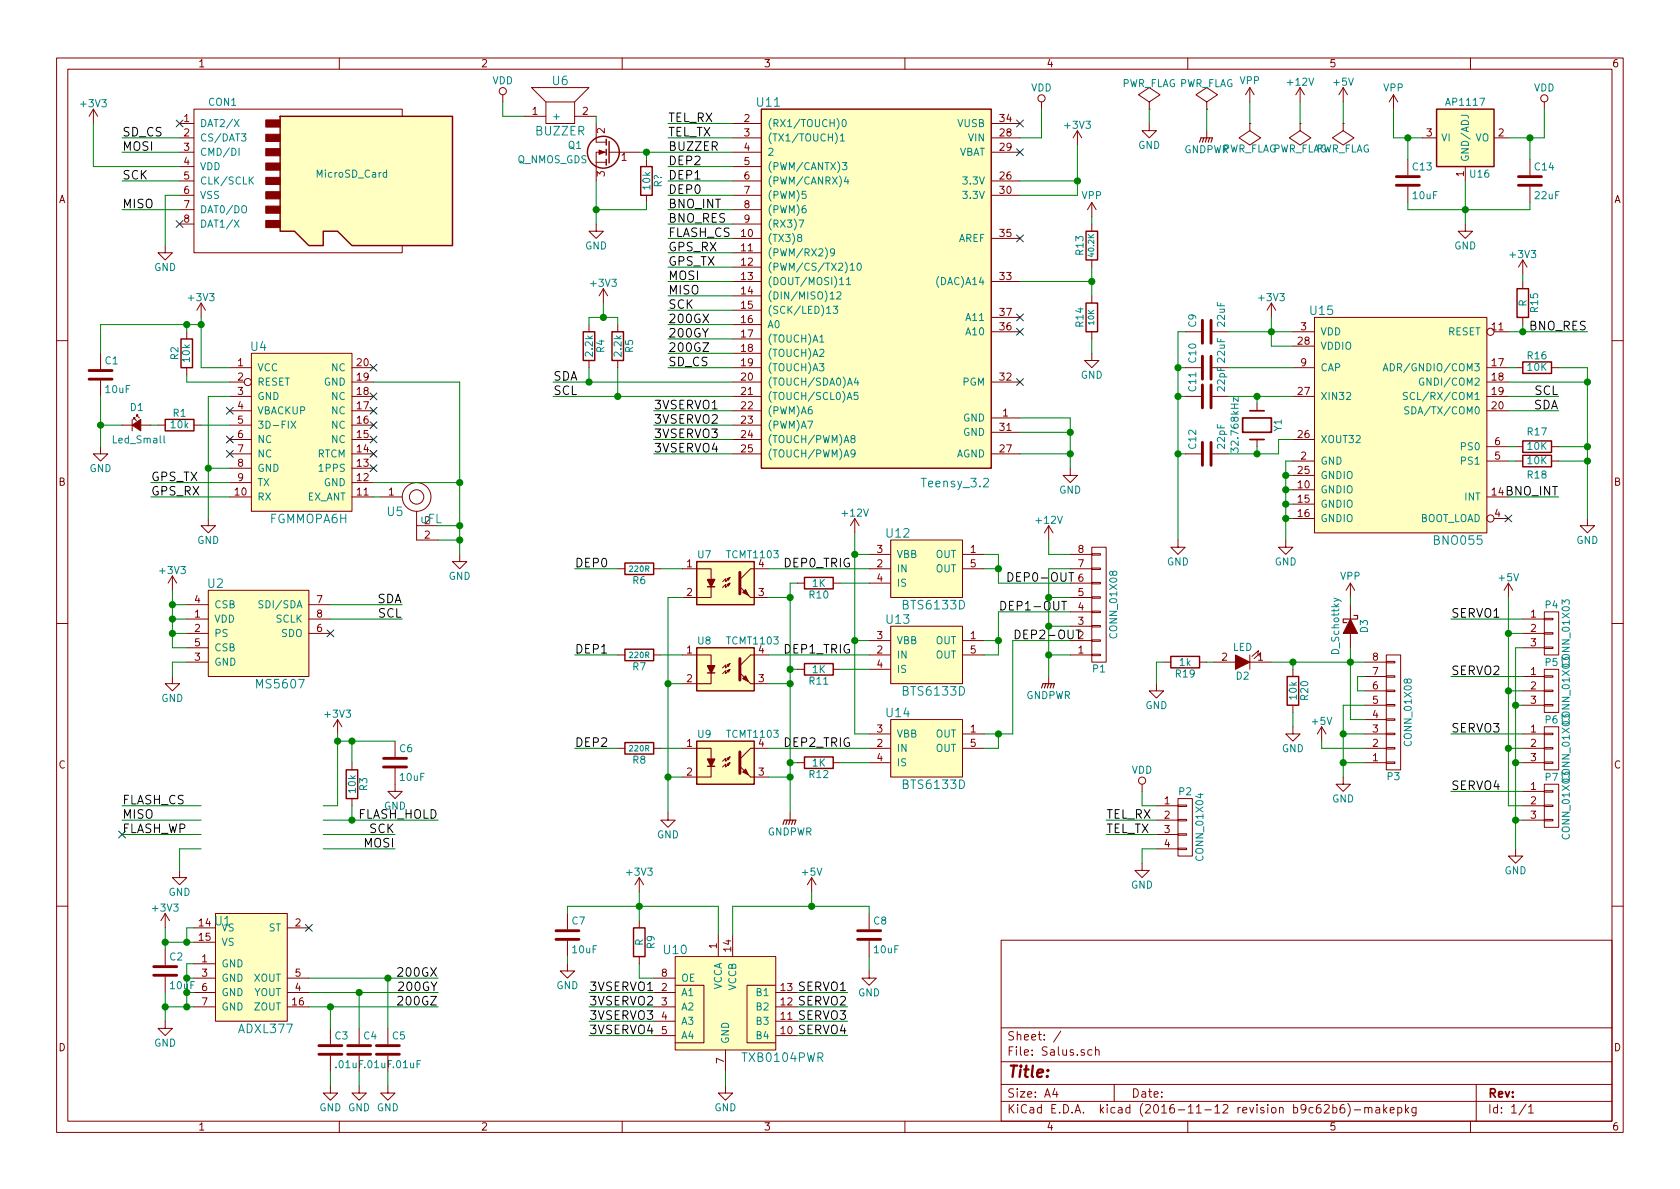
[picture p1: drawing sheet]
<svg xmlns="http://www.w3.org/2000/svg" width="297mm" height="210mm" viewBox="0 0 297 210" stroke-linecap="round" stroke-linejoin="round" font-family="sans-serif">
<defs><g id="words">
<text font-size="2.8" fill="#840000" x="178" y="190.5">Title:</text>
<g font-size="2.1" fill="#008484">
<text x="97.7" y="15.1">U6</text>
<text x="94.8" y="23.9">BUZZER</text>
<text x="133.9" y="18.9">U11</text>
<text x="231.7" y="55.7">U15</text>
<text x="44.4" y="62">U4</text>
<text x="163.2" y="86.2">Teensy_3.2</text>
<text x="47.7" y="92.5">FGMMOPA6H</text>
<text x="68.5" y="91.3">U5</text>
<text x="74.3" y="92.5">uFL</text>
<text x="156.8" y="95.1">U12</text>
<text x="253.7" y="96.3">BNO055</text>
<text x="36.8" y="104">U2</text>
<text x="159.9" y="107.8">BTS6133D</text>
<text x="156.8" y="110.3">U13</text>
<text x="45.6" y="121.7">MS5607</text>
<text x="159.9" y="123">BTS6133D</text>
<text x="156.8" y="126.8">U14</text>
<text x="159.9" y="139.5">BTS6133D</text>
<text x="38" y="163.6">U1</text>
<text x="117.4" y="168.7">U10</text>
<text x="42.3" y="182.7">ADXL377</text>
<text x="131.5" y="187.8">TXB0104PWR</text>
</g>
<g font-size="2.1">
<text x="118.1" y="21.6">TEL_RX</text>
<text x="21.6" y="24.1">SD_CS</text>
<text x="21.6" y="26.7">MOSI</text>
<text x="118.1" y="24.1">TEL_TX</text>
<text x="118.1" y="26.7">BUZZER</text>
<text x="118.1" y="29.2">DEP2</text>
<text x="21.6" y="31.7">SCK</text>
<text x="118.1" y="31.7">DEP1</text>
<text x="118.1" y="34.3">DEP0</text>
<text x="21.6" y="36.8">MISO</text>
<text x="118.1" y="39.4">BNO_RES</text>
<text x="118.1" y="36.8">BNO_INT</text>
<text x="118.1" y="41.9">FLASH_CS</text>
<text x="118.1" y="44.4">GPS_RX</text>
<text x="118.1" y="47">GPS_TX</text>
<text x="118.1" y="49.5">MOSI</text>
<text x="118.1" y="52.1">MISO</text>
<text x="118.1" y="54.6">SCK</text>
<text x="118.1" y="57.1">200GX</text>
<text x="118.1" y="59.7">200GY</text>
<text x="270.4" y="58.4">BNO_RES</text>
<text x="118.1" y="62.2">200GZ</text>
<text x="118.1" y="64.8">SD_CS</text>
<text x="97.8" y="67.3">SDA</text>
<text x="97.8" y="69.8">SCL</text>
<text x="271.3" y="69.8">SCL</text>
<text x="115.6" y="72.4">3VSERVO1</text>
<text x="115.6" y="74.9">3VSERVO2</text>
<text x="115.6" y="77.5">3VSERVO3</text>
<text x="271.1" y="72.4">SDA</text>
<text x="115.6" y="80">3VSERVO4</text>
<text x="26.7" y="85.1">GPS_TX</text>
<text x="26.7" y="87.6">GPS_RX</text>
<text x="266.3" y="87.6">BNO_INT</text>
<text x="101.6" y="100.3">DEP0</text>
<text x="138.4" y="100.3">DEP0_TRIG</text>
<text x="66.6" y="106.7">SDA</text>
<text x="176.5" y="107.9">DEP1-OUT</text>
<text x="177.8" y="102.9">DEP0-OUT</text>
<text x="66.9" y="109.2">SCL</text>
<text x="179.1" y="113">DEP2-OUT</text>
<text x="256.5" y="109.2">SERVO1</text>
<text x="101.6" y="115.6">DEP1</text>
<text x="138.4" y="115.6">DEP1_TRIG</text>
<text x="256.5" y="119.4">SERVO2</text>
<text x="256.5" y="129.5">SERVO3</text>
<text x="101.6" y="132.1">DEP2</text>
<text x="138.4" y="132.1">DEP2_TRIG</text>
<text x="21.6" y="142.2">FLASH_CS</text>
<text x="256.5" y="139.7">SERVO4</text>
<text x="21.6" y="144.8">MISO</text>
<text x="21.6" y="147.3">FLASH_WP</text>
<text x="63.2" y="144.8">FLASH_HOLD</text>
<text x="64.4" y="149.9">MOSI</text>
<text x="65.4" y="147.3">SCK</text>
<text x="195.6" y="144.8">TEL_RX</text>
<text x="195.6" y="147.3">TEL_TX</text>
<text x="70.9" y="172.7">200GX</text>
<text x="70.9" y="175.3">200GY</text>
<text x="71" y="177.8">200GZ</text>
<text x="104.1" y="177.8">3VSERVO2</text>
<text x="141.2" y="175.3">SERVO1</text>
<text x="141.2" y="177.8">SERVO2</text>
<text x="104.1" y="180.3">3VSERVO3</text>
<text x="104.1" y="182.9">3VSERVO4</text>
<text x="141.2" y="180.3">SERVO3</text>
<text x="141.2" y="182.9">SERVO4</text>
</g>
<text font-size="2.1" fill="#008400" x="104.1" y="175.3">3VSERVO1</text>
<g font-size="2.1" fill="#840000">
<text x="178" y="184">Sheet: /</text>
<text x="178" y="186.7">File: Salus.sch</text>
<text x="178" y="196.9">KiCad E.D.A. kicad (2016-11-12 revision b9c62b6)-makepkg</text>
<text x="178" y="194.1">Size: A4</text>
<text x="200" y="194.1">Date:</text>
<text x="263" y="194.1">Rev:</text>
<text x="263" y="196.9">Id: 1/1</text>
</g>
<g font-size="1.8" fill="#840000">
<text x="35" y="11.9">1</text>
<text x="85" y="11.9">2</text>
<text x="135" y="11.9">3</text>
<text x="185" y="11.9">4</text>
<text x="235" y="11.9">5</text>
<text x="285" y="11.9">6</text>
<text x="32.5" y="21.6">1</text>
<text x="94.1" y="20.3">1</text>
<text x="103" y="20.3">2</text>
<text x="106.9" y="23.6" transform="rotate(-90 106.9 23.6)">2</text>
<text x="131.6" y="21.6">2</text>
<text x="176.8" y="21.6">34</text>
<text x="32.5" y="24.1">2</text>
<text x="32.5" y="26.7">3</text>
<text x="32.5" y="29.2">4</text>
<text x="109.9" y="28.4">1</text>
<text x="131.6" y="24.1">3</text>
<text x="131.6" y="26.7">4</text>
<text x="131.6" y="29.2">5</text>
<text x="176.8" y="24.1">28</text>
<text x="176.8" y="26.7">29</text>
<text x="252.2" y="24.1">3</text>
<text x="264.9" y="24.1">2</text>
<text x="10.4" y="35.9">A</text>
<text x="32.5" y="31.7">5</text>
<text x="32.5" y="34.3">6</text>
<text x="106.9" y="31.2" transform="rotate(-90 106.9 31.2)">3</text>
<text x="131.6" y="31.7">6</text>
<text x="131.6" y="34.3">7</text>
<text x="176.8" y="34.3">30</text>
<text x="176.8" y="31.7">26</text>
<text x="258.8" y="31.2" transform="rotate(-90 258.8 31.2)">1</text>
<text x="285.4" y="35.9">A</text>
<text x="32.5" y="36.8">7</text>
<text x="32.5" y="39.4">8</text>
<text x="131.1" y="41.9">10</text>
<text x="131.6" y="36.8">8</text>
<text x="131.6" y="39.4">9</text>
<text x="176.8" y="41.9">35</text>
<text x="131.1" y="44.4">11</text>
<text x="131.1" y="47">12</text>
<text x="131.1" y="49.5">13</text>
<text x="131.1" y="52.1">14</text>
<text x="176.8" y="49.5">33</text>
<text x="131.1" y="54.6">15</text>
<text x="131.1" y="57.1">16</text>
<text x="131.1" y="59.7">17</text>
<text x="176.8" y="58.4">36</text>
<text x="176.8" y="55.9">37</text>
<text x="230" y="58.4">3</text>
<text x="263.8" y="58.4">11</text>
<text x="42.1" y="64.8">1</text>
<text x="63.2" y="64.8">20</text>
<text x="131.1" y="62.2">18</text>
<text x="131.1" y="64.8">19</text>
<text x="229.5" y="61">28</text>
<text x="230" y="64.8">9</text>
<text x="263.8" y="64.8">17</text>
<text x="42.1" y="67.3">2</text>
<text x="42.1" y="69.8">3</text>
<text x="63.2" y="69.8">18</text>
<text x="63.2" y="67.3">19</text>
<text x="131.1" y="67.3">20</text>
<text x="131.1" y="69.8">21</text>
<text x="176.8" y="67.3">32</text>
<text x="229.5" y="69.8">27</text>
<text x="263.8" y="67.3">18</text>
<text x="263.8" y="69.8">19</text>
<text x="42.1" y="72.4">4</text>
<text x="42.1" y="74.9">5</text>
<text x="42.1" y="77.5">6</text>
<text x="63.2" y="77.5">15</text>
<text x="63.2" y="74.9">16</text>
<text x="63.2" y="72.4">17</text>
<text x="131.1" y="72.4">22</text>
<text x="131.1" y="74.9">23</text>
<text x="131.1" y="77.5">24</text>
<text x="176.8" y="76.2">31</text>
<text x="177.3" y="73.7">1</text>
<text x="229.5" y="77.5">26</text>
<text x="263.8" y="72.4">20</text>
<text x="42.1" y="80">7</text>
<text x="42.1" y="82.5">8</text>
<text x="63.2" y="82.5">13</text>
<text x="63.2" y="80">14</text>
<text x="131.1" y="80">25</text>
<text x="176.8" y="80">27</text>
<text x="229.5" y="83.8">25</text>
<text x="230" y="81.3">2</text>
<text x="264.3" y="81.3">5</text>
<text x="264.3" y="78.7">6</text>
<text x="10.4" y="85.9">B</text>
<text x="41.6" y="87.6">10</text>
<text x="42.1" y="85.1">9</text>
<text x="63.2" y="87.6">11</text>
<text x="63.2" y="85.1">12</text>
<text x="68.7" y="87.6">1</text>
<text x="229.5" y="86.4">10</text>
<text x="229.5" y="88.9">15</text>
<text x="263.8" y="87.6">14</text>
<text x="285.4" y="85.9">B</text>
<text x="75.1" y="95.2">2</text>
<text x="229.5" y="91.4">16</text>
<text x="264.3" y="91.4">4</text>
<text x="121.4" y="100.3">1</text>
<text x="155.1" y="100.3">2</text>
<text x="155.1" y="97.8">3</text>
<text x="171.6" y="97.8">1</text>
<text x="171.6" y="100.3">5</text>
<text x="190.7" y="100.3">7</text>
<text x="190.7" y="97.8">8</text>
<text x="34.4" y="106.7">4</text>
<text x="56" y="106.7">7</text>
<text x="121.4" y="105.4">2</text>
<text x="134.1" y="105.4">3</text>
<text x="155.1" y="102.9">4</text>
<text x="190.7" y="107.9">4</text>
<text x="190.7" y="105.4">5</text>
<text x="190.7" y="102.9">6</text>
<text x="34.4" y="109.2">1</text>
<text x="34.4" y="111.8">2</text>
<text x="56" y="111.8">6</text>
<text x="56" y="109.2">8</text>
<text x="155.1" y="113">3</text>
<text x="171.6" y="113">1</text>
<text x="190.7" y="110.5">3</text>
<text x="270.7" y="109.2">1</text>
<text x="270.7" y="111.8">2</text>
<text x="34.4" y="116.8">3</text>
<text x="34.4" y="114.3">5</text>
<text x="121.4" y="115.6">1</text>
<text x="155.1" y="115.6">2</text>
<text x="155.1" y="118.1">4</text>
<text x="171.6" y="115.6">5</text>
<text x="190.7" y="115.6">1</text>
<text x="216.1" y="116.8">2</text>
<text x="222.4" y="116.8">1</text>
<text x="242.7" y="119.4">7</text>
<text x="242.7" y="116.8">8</text>
<text x="270.7" y="114.3">3</text>
<text x="270.7" y="119.4">1</text>
<text x="121.4" y="120.6">2</text>
<text x="134.1" y="120.6">3</text>
<text x="242.7" y="124.5">5</text>
<text x="242.7" y="121.9">6</text>
<text x="270.7" y="121.9">2</text>
<text x="270.7" y="124.5">3</text>
<text x="155.1" y="129.5">3</text>
<text x="171.6" y="129.5">1</text>
<text x="242.7" y="129.5">3</text>
<text x="242.7" y="127">4</text>
<text x="270.7" y="129.5">1</text>
<text x="10.4" y="135.9">C</text>
<text x="121.4" y="132.1">1</text>
<text x="121.4" y="137.2">2</text>
<text x="134.1" y="137.2">3</text>
<text x="155.1" y="132.1">2</text>
<text x="155.1" y="134.6">4</text>
<text x="171.6" y="132.1">5</text>
<text x="242.7" y="134.6">1</text>
<text x="242.7" y="132.1">2</text>
<text x="270.7" y="132.1">2</text>
<text x="270.7" y="134.6">3</text>
<text x="285.4" y="135.9">C</text>
<text x="205.9" y="142.2">1</text>
<text x="270.7" y="139.7">1</text>
<text x="270.7" y="142.2">2</text>
<text x="205.9" y="144.8">2</text>
<text x="205.9" y="147.3">3</text>
<text x="205.9" y="149.9">4</text>
<text x="270.7" y="144.8">3</text>
<text x="35.2" y="163.8">14</text>
<text x="35.2" y="166.4">15</text>
<text x="52.2" y="163.8">2</text>
<text x="126.7" y="167.7" transform="rotate(-90 126.7 167.7)">1</text>
<text x="35.7" y="170.2">1</text>
<text x="35.7" y="172.7">3</text>
<text x="52.2" y="172.7">5</text>
<text x="117" y="172.7">8</text>
<text x="129.3" y="168.2" transform="rotate(-90 129.3 168.2)">14</text>
<text x="35.7" y="175.3">6</text>
<text x="35.7" y="177.8">7</text>
<text x="51.7" y="177.8">16</text>
<text x="52.2" y="175.3">4</text>
<text x="117" y="175.3">2</text>
<text x="117" y="177.8">3</text>
<text x="138.1" y="177.8">12</text>
<text x="138.1" y="175.3">13</text>
<text x="10.4" y="185.9">D</text>
<text x="117" y="180.3">4</text>
<text x="117" y="182.9">5</text>
<text x="138.1" y="182.9">10</text>
<text x="138.1" y="180.3">11</text>
<text x="285.4" y="185.9">D</text>
<text x="128" y="188.1" transform="rotate(-90 128 188.1)">7</text>
<text x="35" y="199.9">1</text>
<text x="85" y="199.9">2</text>
<text x="135" y="199.9">3</text>
<text x="185" y="199.9">4</text>
<text x="235" y="199.9">5</text>
<text x="285" y="199.9">6</text>
</g>
<g font-size="1.8" fill="#008484">
<text x="87" y="14.9">VDD</text>
<text x="182.3" y="16.2">VDD</text>
<text x="198.2" y="15.4">PWR_FLAG PWR_FLAG</text>
<text x="219.2" y="14.9">VPP</text>
<text x="227.8" y="15.2">+12V</text>
<text x="235.9" y="15.2">+5V</text>
<text x="244.6" y="16.2">VPP</text>
<text x="271.2" y="16.2">VDD</text>
<text x="14.4" y="19">+3V3</text>
<text x="35.3" y="22.5">DAT2/X</text>
<text x="36.9" y="18.7">CON1</text>
<text x="97.5" y="21.2">+</text>
<text x="135.6" y="22.5">(RX1/TOUCH)0</text>
<text x="169.3" y="22.5">VUSB</text>
<text x="188.4" y="22.8">+3V3</text>
<text x="255.9" y="18.7">AP1117</text>
<text x="35.3" y="25">CS/DAT3</text>
<text x="35.3" y="27.6">CMD/DI</text>
<text x="91.5" y="28.9">Q_NMOS_GDS</text>
<text x="100.5" y="26.3">Q1</text>
<text x="135.6" y="25">(TX1/TOUCH)1</text>
<text x="135.6" y="27.6">2</text>
<text x="169.4" y="27.6">VBAT</text>
<text x="171.3" y="25">VIN</text>
<text x="201.2" y="26.3">GND</text>
<text x="209.3" y="27.1">GNDPWR</text>
<text x="216" y="27">PWR_FLAG</text>
<text x="224.9" y="27">PWR_FLAG</text>
<text x="232.5" y="27">PWR_FLAG</text>
<text x="254.8" y="25">VI</text>
<text x="259.7" y="28.7" transform="rotate(-90 259.7 28.7)">GND/ADJ</text>
<text x="260.8" y="25">VO</text>
<text x="35.3" y="30.1">VDD</text>
<text x="35.3" y="32.6">CLK/SCLK</text>
<text x="35.3" y="35.2">VSS</text>
<text x="56.1" y="31.4">MicroSD_Card</text>
<text x="115" y="33.5" transform="rotate(-90 115 33.5)">10k</text>
<text x="117" y="33.1" transform="rotate(-90 117 33.1)">R?</text>
<text x="135.6" y="30.1">(PWM/CANTX)3</text>
<text x="135.6" y="32.6">(PWM/CANRX)4</text>
<text x="135.6" y="35.2">(PWM)5</text>
<text x="170.6" y="35.2">3.3V</text>
<text x="170.6" y="32.6">3.3V</text>
<text x="191.3" y="35.2">VPP</text>
<text x="249.8" y="30.1">C13</text>
<text x="249.9" y="35.2">10uF</text>
<text x="260" y="31.4">U16</text>
<text x="271.4" y="30.1">C14</text>
<text x="271.5" y="35.2">22uF</text>
<text x="35.3" y="37.7">DAT0/DO</text>
<text x="35.3" y="40.3">DAT1/X</text>
<text x="135.6" y="37.7">(PWM)6</text>
<text x="135.6" y="40.3">(RX3)7</text>
<text x="27.3" y="47.9">GND</text>
<text x="103.5" y="44.1">GND</text>
<text x="135.6" y="42.8">(TX3)8</text>
<text x="135.6" y="45.3">(PWM/RX2)9</text>
<text x="135.6" y="47.9">(PWM/CS/TX2)10</text>
<text x="169.4" y="42.8">AREF</text>
<text x="191.6" y="45.1" transform="rotate(-90 191.6 45.1)">R13</text>
<text x="257.1" y="44.1">GND</text>
<text x="267.2" y="45.6">+3V3</text>
<text x="33.5" y="53.3">+3V3</text>
<text x="104.6" y="50.7">+3V3</text>
<text x="135.6" y="50.4">(DOUT/MOSI)11</text>
<text x="135.6" y="53">(DIN/MISO)12</text>
<text x="166" y="50.4">(DAC)A14</text>
<text x="222.7" y="53.3">+3V3</text>
<text x="135.6" y="55.5">(SCK/LED)13</text>
<text x="135.6" y="58">A0</text>
<text x="171" y="59.3">A10</text>
<text x="171" y="56.8">A11</text>
<text x="191.6" y="57.8" transform="rotate(-90 191.6 57.8)">R14</text>
<text x="211.5" y="57.8" transform="rotate(-90 211.5 57.8)">C9</text>
<text x="216.6" y="57.7" transform="rotate(-90 216.6 57.7)">22uF</text>
<text x="233.4" y="59.3">VDD</text>
<text x="256" y="59.3">RESET</text>
<text x="269.9" y="54.2" transform="rotate(-90 269.9 54.2)">R</text>
<text x="272" y="55.2" transform="rotate(-90 272 55.2)">R15</text>
<text x="18.6" y="64.4">C1</text>
<text x="31.5" y="63.6" transform="rotate(-90 31.5 63.6)">R2</text>
<text x="33.6" y="64" transform="rotate(-90 33.6 64)">10k</text>
<text x="45.5" y="65.7">VCC</text>
<text x="58.6" y="65.7">NC</text>
<text x="104.8" y="62.9" transform="rotate(-90 104.8 62.9)">2.2k</text>
<text x="106.9" y="62.3" transform="rotate(-90 106.9 62.3)">R4</text>
<text x="109.9" y="62.9" transform="rotate(-90 109.9 62.9)">2.2k</text>
<text x="111.9" y="62.3" transform="rotate(-90 111.9 62.3)">R5</text>
<text x="135.6" y="60.6">(TOUCH)A1</text>
<text x="135.6" y="63.1">(TOUCH)A2</text>
<text x="135.6" y="65.7">(TOUCH)A3</text>
<text x="211.5" y="64.1" transform="rotate(-90 211.5 64.1)">C10</text>
<text x="216.6" y="64" transform="rotate(-90 216.6 64)">22uF</text>
<text x="233.4" y="65.7">CAP</text>
<text x="233.4" y="61.8">VDDIO</text>
<text x="246.2" y="65.7">ADR/GNDIO/COM3</text>
<text x="270.1" y="63.5">R16</text>
<text x="270.1" y="65.6">10K</text>
<text x="18.7" y="69.5">10uF</text>
<text x="45.5" y="68.2">RESET</text>
<text x="45.5" y="70.7">GND</text>
<text x="57.3" y="68.2">GND</text>
<text x="58.6" y="70.7">NC</text>
<text x="135.6" y="68.2">(TOUCH/SDA0)A4</text>
<text x="135.6" y="70.7">(TOUCH/SCL0)A5</text>
<text x="170.2" y="68.2">PGM</text>
<text x="191.1" y="67">GND</text>
<text x="211.5" y="69.2" transform="rotate(-90 211.5 69.2)">C11</text>
<text x="216.6" y="69.1" transform="rotate(-90 216.6 69.1)">22pF</text>
<text x="233.4" y="70.7">XIN32</text>
<text x="249.8" y="70.7">SCL/RX/COM1</text>
<text x="251.8" y="68.2">GNDI/COM2</text>
<text x="23.1" y="72.7">D1</text>
<text x="30.3" y="75.7">10k</text>
<text x="30.6" y="73.7">R1</text>
<text x="45.5" y="73.3">VBACKUP</text>
<text x="45.5" y="75.8">3D-FIX</text>
<text x="58.6" y="75.8">NC</text>
<text x="58.6" y="73.3">NC</text>
<text x="135.6" y="73.3">(PWM)A6</text>
<text x="135.6" y="75.8">(PWM)A7</text>
<text x="170.3" y="74.5">GND</text>
<text x="170.3" y="77.1">GND</text>
<text x="226.6" y="76.2" transform="rotate(-90 226.6 76.2)">Y1</text>
<text x="249.8" y="73.3">SDA/TX/COM0</text>
<text x="270.1" y="77">R17</text>
<text x="15.8" y="83.5">GND</text>
<text x="20.1" y="78.4">Led_Small</text>
<text x="45.5" y="78.4">NC</text>
<text x="45.5" y="80.9">NC</text>
<text x="45.5" y="83.4">GND</text>
<text x="56.1" y="80.9">RTCM</text>
<text x="56.7" y="83.4">1PPS</text>
<text x="58.6" y="78.4">NC</text>
<text x="135.6" y="78.4">(TOUCH/PWM)A8</text>
<text x="135.6" y="80.9">(TOUCH/PWM)A9</text>
<text x="169" y="80.9">AGND</text>
<text x="211.5" y="79.3" transform="rotate(-90 211.5 79.3)">C12</text>
<text x="216.6" y="79.3" transform="rotate(-90 216.6 79.3)">22pF</text>
<text x="219" y="79.4" transform="rotate(-90 219 79.4)">32.768kHz</text>
<text x="233.4" y="82.2">GND</text>
<text x="233.4" y="78.4">XOUT32</text>
<text x="258.5" y="82.2">PS1</text>
<text x="258.5" y="79.6">PS0</text>
<text x="270.1" y="82.1">10K</text>
<text x="270.1" y="79.5">10K</text>
<text x="45.5" y="86">TX</text>
<text x="45.5" y="88.5">RX</text>
<text x="54.2" y="88.5">EX_ANT</text>
<text x="57.3" y="86">GND</text>
<text x="187.3" y="87.3">GND</text>
<text x="233.4" y="87.2">GNDIO</text>
<text x="233.4" y="89.8">GNDIO</text>
<text x="233.4" y="84.7">GNDIO</text>
<text x="259" y="88.5">INT</text>
<text x="270.1" y="84.6">R18</text>
<text x="75.1" y="92.7">2</text>
<text x="149" y="91.4">+12V</text>
<text x="183.3" y="92.6">+12V</text>
<text x="233.4" y="92.3">GNDIO</text>
<text x="250.8" y="92.3">BOOT_LOAD</text>
<text x="28.4" y="101.5">+3V3</text>
<text x="34.9" y="96.2">GND</text>
<text x="123.4" y="98.7">U7</text>
<text x="128.7" y="98.7">TCMT1103</text>
<text x="134.1" y="100.3">4</text>
<text x="158.5" y="101.2">IN</text>
<text x="158.5" y="98.7">VBB</text>
<text x="165.4" y="98.7">OUT</text>
<text x="165.4" y="101.2">OUT</text>
<text x="206.3" y="100">GND</text>
<text x="225.4" y="100">GND</text>
<text x="278.7" y="96.2">GND</text>
<text x="37.8" y="107.6">CSB</text>
<text x="46.4" y="107.6">SDI/SDA</text>
<text x="79.3" y="102.5">GND</text>
<text x="111.9" y="103.3">R6</text>
<text x="143.2" y="105.8">R10</text>
<text x="143.7" y="103.8">1K</text>
<text x="158.5" y="103.8">IS</text>
<text x="237" y="102.5">VPP</text>
<text x="265.1" y="102.8">+5V</text>
<text x="273.3" y="107.6">P4</text>
<text x="37.8" y="110.1">VDD</text>
<text x="37.8" y="112.6">PS</text>
<text x="48.8" y="110.1">SCLK</text>
<text x="49.8" y="112.6">SDO</text>
<text x="123.4" y="114">U8</text>
<text x="128.7" y="114">TCMT1103</text>
<text x="158.5" y="113.9">VBB</text>
<text x="165.4" y="113.9">OUT</text>
<text x="197.5" y="112.6" transform="rotate(-90 197.5 112.6)">CONN_01X08</text>
<text x="241.9" y="111.9" transform="rotate(-90 241.9 111.9)">D3</text>
<text x="37.8" y="117.7">GND</text>
<text x="37.8" y="115.2">CSB</text>
<text x="111.9" y="118.5">R7</text>
<text x="134.1" y="115.6">4</text>
<text x="143.7" y="119">1K</text>
<text x="158.5" y="116.5">IN</text>
<text x="158.5" y="119">IS</text>
<text x="165.4" y="116.5">OUT</text>
<text x="193.2" y="118.9">P1</text>
<text x="207.9" y="119.8">R19</text>
<text x="208.6" y="117.8">1k</text>
<text x="218" y="115.1">LED</text>
<text x="236.8" y="115.6" transform="rotate(-90 236.8 115.6)">D_Schottky</text>
<text x="273.3" y="117.8">P5</text>
<text x="277.5" y="117.6" transform="rotate(-90 277.5 117.6)">CONN_01X03</text>
<text x="28.5" y="124.1">GND</text>
<text x="143.2" y="121.1">R11</text>
<text x="181.4" y="123.6">GNDPWR</text>
<text x="202.5" y="125.4">GND</text>
<text x="218.6" y="120.2">D2</text>
<text x="229.3" y="123.6" transform="rotate(-90 229.3 123.6)">10k</text>
<text x="231.3" y="123.8" transform="rotate(-90 231.3 123.8)">R20</text>
<text x="57.6" y="126.9">+3V3</text>
<text x="123.4" y="130.5">U9</text>
<text x="128.7" y="130.5">TCMT1103</text>
<text x="158.5" y="130.4">VBB</text>
<text x="165.4" y="130.4">OUT</text>
<text x="232.1" y="128.2">+5V</text>
<text x="249.6" y="131.6" transform="rotate(-90 249.6 131.6)">CONN_01X08</text>
<text x="273.3" y="127.9">P6</text>
<text x="70.7" y="133">C6</text>
<text x="111.9" y="135">R8</text>
<text x="134.1" y="132.1">4</text>
<text x="143.2" y="137.6">R12</text>
<text x="143.7" y="135.6">1K</text>
<text x="158.5" y="133">IN</text>
<text x="158.5" y="135.5">IS</text>
<text x="165.4" y="133">OUT</text>
<text x="200.1" y="136.8">VDD</text>
<text x="226.6" y="133">GND</text>
<text x="245.3" y="138">P3</text>
<text x="62.9" y="140.2" transform="rotate(-90 62.9 140.2)">10k</text>
<text x="64.9" y="139.8" transform="rotate(-90 64.9 139.8)">R3</text>
<text x="67.9" y="143.2">GND</text>
<text x="70.8" y="138.1">10uF</text>
<text x="208.5" y="140.6">P2</text>
<text x="235.5" y="141.9">GND</text>
<text x="273.3" y="138.1">P7</text>
<text x="116.2" y="148.3">GND</text>
<text x="135.7" y="147.7">GNDPWR</text>
<text x="110.9" y="154.9">+3V3</text>
<text x="141.9" y="154.9">+5V</text>
<text x="212.8" y="151.9" transform="rotate(-90 212.8 151.9)">CONN_01X04</text>
<text x="266" y="154.6">GND</text>
<text x="27.1" y="161.2">+3V3</text>
<text x="29.8" y="158.4">GND</text>
<text x="200" y="157.1">GND</text>
<text x="39.1" y="164.7">VS</text>
<text x="39.1" y="167.3">VS</text>
<text x="47.5" y="164.7">ST</text>
<text x="101.2" y="163.5">C7</text>
<text x="113.7" y="167.3" transform="rotate(-90 113.7 167.3)">R</text>
<text x="115.7" y="167.7" transform="rotate(-90 115.7 167.7)">R9</text>
<text x="154.5" y="163.5">C8</text>
<text x="30" y="169.8">C2</text>
<text x="39.1" y="171.1">GND</text>
<text x="39.1" y="173.6">GND</text>
<text x="44.9" y="173.6">XOUT</text>
<text x="101.3" y="168.6">10uF</text>
<text x="120.4" y="173.6">OE</text>
<text x="154.6" y="168.6">10uF</text>
<text x="39.1" y="176.1">GND</text>
<text x="39.1" y="178.7">GND</text>
<text x="44.9" y="176.1">YOUT</text>
<text x="45" y="178.7">ZOUT</text>
<text x="98.4" y="174.9">GND</text>
<text x="120.4" y="176.1">A1</text>
<text x="120.4" y="178.7">A2</text>
<text x="127.6" y="175.2" transform="rotate(-90 127.6 175.2)">VCCA</text>
<text x="130.2" y="175.2" transform="rotate(-90 130.2 175.2)">VCCB</text>
<text x="133.9" y="178.7">B2</text>
<text x="133.9" y="176.1">B1</text>
<text x="151.7" y="176.2">GND</text>
<text x="27.3" y="185.1">GND</text>
<text x="59.3" y="183.8">C3</text>
<text x="64.3" y="183.8">C4</text>
<text x="69.4" y="183.8">C5</text>
<text x="120.4" y="181.2">A3</text>
<text x="120.4" y="183.8">A4</text>
<text x="128.9" y="184.7" transform="rotate(-90 128.9 184.7)">GND</text>
<text x="133.9" y="183.8">B4</text>
<text x="133.9" y="181.2">B3</text>
<text x="59.4" y="188.9">.01uF</text>
<text x="64.5" y="188.9">.01uF</text>
<text x="69.6" y="188.9">.01uF</text>
<text x="56.5" y="196.5">GND GND GND</text>
<text x="126.3" y="196.5">GND</text>
</g>
<text font-size="1.8" x="190.7" y="113">2</text>
<text font-size="1.8" fill="#008400" x="30.2" y="174.9">10uF</text>
<g font-size="1.4" fill="#008484">
<text x="193.4" y="45.3" transform="rotate(-90 193.4 45.3)">40.2K</text>
<text x="193.4" y="57.4" transform="rotate(-90 193.4 57.4)">10K</text>
<text x="111.4" y="101.1">220R</text>
<text x="111.4" y="116.4">220R</text>
<text x="111.4" y="132.9">220R</text>
</g>
</g></defs>
<g fill="none" stroke="#840000" stroke-width=".18">
<path d="M10 10.3h277v189.9h-277zM12 12.2h273v186.1h-273zM16.5 19.3l-.8 1.3M16.5 19.3v2.5M16.5 19.3l.8 1.3M60 10.3v1.9M88.9 16.8v1.2M94 15.5h10.1l-2.5 2.5h-5.1zM96.5 18v3.8h5.1v-3.8M110 10.3v1.9M160 10.3v1.9M184.1 18v1.3"/>
<path d="M203.2 19.3h.1M203.2 18l1.9-1.2-1.9-1.3-1.9 1.3 1.9 1.2v1.3M210 10.3v1.9M213.4 19.3h.1M213.4 18l1.9-1.2-1.9-1.3-1.9 1.3 1.9 1.2v1.3M221 15.5l-.8 1.3M221 15.5v2.5M221 15.5l.7 1.3M229.9 15.5l.7 1.3M229.9 15.5v2.5M229.9 15.5l-.8 1.3M237.5 15.5l.8 1.3"/>
<path d="M237.5 15.5v2.5M237.5 15.5l-.8 1.3M246.4 16.8l-.8 1.2M246.4 16.8v2.5M246.4 16.8l.7 1.2M260 10.3v1.9M273 18v1.3M31.7 21.8h2.6M31.7 24.4h2.6M31.7 26.9h2.6M31.7 29.5h2.6M31.7 32h2.6"/>
<path d="M31.7 34.5h2.6M31.7 37.1h2.6M31.7 39.6h2.6M71.1 20.6v-1.3h-36.8v25.4h36.8v-1.3M92.7 20.6h3.8M101.6 20.6h3.8M105.4 39.6v1.3h1.3l-1.3 1.3-1.3-1.3h1.3M105.4 28.7h1.8M105.4 21.8v3.3h1.8M107.2 26.9h-1.8v5.1M107.7 26.9h5.3M114.3 28.2v1.3"/>
<path d="M114.3 34.5v1.3M129.5 21.8h5.1M129.5 24.4h5.1M129.5 26.9h5.1M129.5 29.5h5.1M129.5 32h5.1M129.5 34.5h5.1M129.5 37.1h5.1M129.5 39.6h5.1M175.3 21.8h5M175.3 24.4h5M175.3 26.9h5"/>
<path d="M175.3 32h5M175.3 34.5h5M190.5 23.1l-.8 1.3M190.5 23.1v2.5M190.5 23.1l.8 1.3M193 35.8v2.5M193 39.6v1.3M193 35.8l-.7 1.3M193 35.8l.8 1.3M203.2 21.8v1.3h1.3l-1.3 1.3-1.3-1.3h1.3M213.4 23.1v1.3M221 21.8h.1"/>
<path d="M221 21.8v1.3l1.9 1.3-1.9 1.2-1.9-1.2 1.9-1.3M229.9 21.8h.1M229.9 21.8v1.3l-1.9 1.3 1.9 1.2 1.9-1.2-1.9-1.3M237.5 21.8h.1M237.5 21.8v1.3l-1.9 1.3 1.9 1.2 1.9-1.2-1.9-1.3M248.9 28.2v2.8M248.9 33v2.8M251.5 24.4h2.5M259.1 39.6v1.3h1.2l-1.2 1.3-1.3-1.3h1.3M259.1 29.5v2.5M264.2 24.4h2.5M270.5 28.2v2.8"/>
<path d="M270.5 33v2.8M29.2 43.4v1.3h1.3l-1.3 1.3-1.3-1.3h1.3M33 58.7v1.2M35.6 53.6l-.8 1.3M35.6 53.6v2.5M35.6 53.6l.7 1.3M104.1 57.4v1.3M106.7 51l-.8 1.3M106.7 51v2.6M106.7 51l.7 1.3M109.2 57.4v1.3M129.5 42.2h5.1"/>
<path d="M129.5 44.7h5.1M129.5 47.2h5.1M129.5 49.8h5.1M129.5 52.3h5.1M129.5 54.9h5.1M129.5 57.4h5.1M129.5 59.9h5.1M175.3 42.2h5M175.3 49.8h5M175.3 58.7h5M175.3 56.1h5M193 46v1.2"/>
<path d="M193 52.3v1.3M193 58.7v1.2M209.5 58.7h2.8M214.4 58.7h2.8M224.8 53.6l-.8 1.3M224.8 53.6v2.5M224.8 53.6l.8 1.3M228.6 58.7h3.8M232.4 56.1h30.5v38.1h-30.5zM264.2 58.7h2.5M269.2 46l-.7 1.2M269.2 46v2.5"/>
<path d="M269.2 49.8v1.2M269.2 56.1v1.3M269.2 46l.8 1.2M10 60.2h2M17.8 79v1.3h1.2l-1.2 1.2-1.3-1.2h1.3M17.8 62.5v2.8M17.8 67.3v2.8M21.6 75.2h1.8M23.4 74.2v2M23.6 74.2v-.3h.3h-.3l.5 .5M24.1 73.7v-.3h.3h-.3l.5 .5M24.9 75.2h1.8"/>
<path d="M27.9 75.2h1.3M33 65v1.3M34.3 75.2h1.3M40.6 67.6h2.6M40.6 70.1h3.8M40.6 72.6h3.8M40.6 75.2h3.8M40.6 77.7h3.8M40.6 65h3.8M44.4 62.5h17.8v27.9h-17.8zM62.2 67.6h3.8M62.2 70.1h3.8"/>
<path d="M62.2 72.6h3.8M62.2 75.2h3.8M62.2 77.7h3.8M62.2 65h3.8M104.1 63.7v1.3M109.2 63.7v1.3M129.5 67.6h5.1M129.5 70.1h5.1M129.5 72.6h5.1M129.5 75.2h5.1M129.5 77.7h5.1M129.5 62.5h5.1"/>
<path d="M129.5 65h5.1M175.3 73.9h5M175.3 67.6h5M175.3 76.4h5M193 62.5v1.2h1.3l-1.3 1.3-1.2-1.3h1.2M209.5 70.1h2.8M209.5 65h2.8M214.4 70.1h2.8M214.4 65h2.8M222.2 71.4v1.2M222.2 77.7v1.3M228.6 70.1h3.8"/>
<path d="M228.6 77.7h3.8M228.6 65h3.8M228.6 61.2h3.8M262.9 67.6h3.8M262.9 70.1h3.8M262.9 72.6h3.8M262.9 65h3.8M262.9 79h3.8M268 65h1.2M268 79h1.2M274.3 65h1.3M274.3 79h1.3"/>
<path d="M285 60.2h2M36.8 91.7v1.3h1.3l-1.3 1.2-1.2-1.2h1.2M40.6 80.3h3.8M40.6 87.9h3.8M40.6 82.8h3.8M40.6 85.3h3.8M62.2 80.3h3.8M62.2 87.9h3.8M62.2 82.8h3.8M62.2 85.3h3.8M67.3 87.9h3.8M73.7 90.4v5.1h3.8"/>
<path d="M73.7 93h3.8M81.3 98v1.3h1.2l-1.2 1.3-1.3-1.3h1.3M129.5 80.3h5.1M151.1 91.7l-.7 1.3M151.1 91.7v2.5M151.1 91.7l.8 1.3M153.7 98h3.8M157.5 95.5h12.7v10.2h-12.7zM170.2 98h3.8M175.3 80.3h5M185.4 93l-.7 1.2M185.4 93v2.5"/>
<path d="M185.4 93l.8 1.2M189.2 82.8v1.3h1.3l-1.3 1.2-1.2-1.2h1.2M189.2 98h3.8M193 96.8h2.6v20.3h-2.6zM193 97.9h1.6v.3h-1.6zM208.3 95.5v1.3h1.2l-1.2 1.2-1.3-1.2h1.3M209.5 80.3h2.8M214.4 80.3h2.8M227.3 95.5v1.3h1.3l-1.3 1.2-1.2-1.2h1.2M228.6 81.5h3.8M228.6 91.7h3.8M228.6 86.6h3.8"/>
<path d="M228.6 89.1h3.8M228.6 84.1h3.8M262.9 81.5h3.8M262.9 87.9h3.8M264.2 91.7h2.5M268 81.5h1.2M274.3 81.5h1.3M280.7 91.7v1.3h1.2l-1.2 1.2-1.3-1.2h1.3M10 110.3h2M30.5 119.6v1.3h1.2l-1.2 1.3-1.3-1.3h1.3M30.5 101.8l-.8 1.3M30.5 101.8v2.6"/>
<path d="M30.5 101.8l.7 1.3M33 109.5h3.8M33 112h3.8M33 117.1h3.8M33 106.9h3.8M33 114.5h3.8M36.8 104.4h17.8v15.2h-17.8zM54.6 109.5h3.8M54.6 112h3.8M54.6 106.9h3.8M109.2 115.8h1.3M109.2 100.6h1.3"/>
<path d="M115.6 115.8h1.2M115.6 100.6h1.2M120.6 100.6h5.1v1.9M120.6 115.8h5.1v1.9M125.7 103.8v1.9h-5.1M125.7 119v1.9h-5.1M128.5 102.4l.6-.3-.3 .5zM128.5 117.6l.6-.3-.3 .6zM129.1 102.1l-.8 .8v-.5l-.5 .5M129.1 103.1l-.3 .5-.3-.2 .6-.3-.8 .8v-.5l-.5 .5M129.1 117.3l-.8 .8v-.5l-.5 .5M129.1 118.4l-.3 .5-.3-.3 .6-.2-.8 .7v-.5l-.5 .5"/>
<path d="M132.7 105.7h3.2M135.9 115.8h-3.2l-1.9 1.9M135.9 100.6h-3.2l-1.9 1.9M141 103.1h1.2M141 118.4h1.2M147.3 103.1h1.3M147.3 118.4h1.3M153.7 115.8h3.8M153.7 113.3h3.8M153.7 103.1h3.8M153.7 100.6h3.8M153.7 118.4h3.8"/>
<path d="M157.5 110.7h12.7v10.2h-12.7zM170.2 115.8h3.8M170.2 113.3h3.8M170.2 100.6h3.8M185.4 119.6v1.3M189.2 115.8h3.8M189.2 113.3h3.8M189.2 110.7h3.8M189.2 108.2h3.8M189.2 105.7h3.8M189.2 103.1h3.8M189.2 100.6h3.8"/>
<path d="M193 100.5h1.6v.2h-1.6zM193 103h1.6v.2h-1.6zM193 105.5h1.6v.3h-1.6zM193 108.1h1.6v.2h-1.6zM193 110.6h1.6v.3h-1.6zM193 113.2h1.6v.2h-1.6zM193 115.7h1.6v.2h-1.6zM205.7 117.1h1.3M212.1 117.1h1.3M214.6 117.1h3.8M221 117.1h3.8M221 115.8v2.6"/>
<path d="M222.4 115.7l.1-.6-1.1 1M222.8 116.1l.1-.7-1.2 1.1M228.6 118.4v1.2M238.8 103.1l-.8 1.3M238.8 103.1v2.6M238.8 106.9v2.6M238.8 112v2.5M238.8 103.1l.7 1.3M241.3 117.1h3.8M241.3 119.6h3.8M245.1 115.8h2.5v20.3h-2.5zM245.1 117h1.5v.2h-1.5z"/>
<path d="M245.1 119.5h1.5v.3h-1.5zM266.7 103.1l-.8 1.3M266.7 103.1v2.6M266.7 103.1l.8 1.3M269.2 109.5h3.8M269.2 112h3.8M269.2 114.5h3.8M269.2 119.6h3.8M273 114.4h1.6v.3h-1.6zM273 111.9h1.6v.2h-1.6zM273 109.3h1.6v.3h-1.6zM273 108.2h2.6v7.6h-2.6z"/>
<path d="M273 119.5h1.6v.3h-1.6zM273 118.4h2.6v7.6h-2.6zM285 110.3h2M59.7 127.2l-.8 1.3M59.7 127.2v2.6M59.7 127.2l.8 1.3M62.2 134.9v1.2M69.8 135.9v4h1.3l-1.3 1.3-1.2-1.3h1.2M69.8 131.1v2.8M109.2 132.3h1.3M115.6 132.3h1.2M120.6 132.3h5.1v1.9"/>
<path d="M125.7 135.5v1.9h-5.1M128.5 134.1l.6-.2-.3 .5zM129.1 133.9l-.8 .7v-.5l-.5 .5M129.1 134.9l-.3 .5-.3-.3 .6-.2-.8 .7v-.5l-.5 .5M132.7 120.9h3.2M132.7 137.4h3.2M135.9 132.3h-3.2l-1.9 1.9M141 134.9h1.2M147.3 134.9h1.3M153.7 132.3h3.8M153.7 129.8h3.8M153.7 134.9h3.8"/>
<path d="M157.5 127.2h12.7v10.2h-12.7zM170.2 132.3h3.8M170.2 129.8h3.8M201.9 138.7v1.2M204.5 120.9v1.3h1.2l-1.2 1.2-1.3-1.2h1.3M228.6 128.5v1.3h1.3l-1.3 1.3-1.3-1.3h1.3M228.6 124.7v1.3M233.7 128.5l-.8 1.3M233.7 128.5v2.6M233.7 128.5l.7 1.3M237.5 137.4v1.3h1.3l-1.3 1.2-1.3-1.2h1.3M241.3 132.3h3.8"/>
<path d="M241.3 129.8h3.8M241.3 134.9h3.8M241.3 127.2h3.8M241.3 124.7h3.8M241.3 122.2h3.8M245.1 122h1.5v.3h-1.5zM245.1 124.6h1.5v.2h-1.5zM245.1 127.1h1.5v.3h-1.5zM245.1 129.7h1.5v.2h-1.5zM245.1 132.2h1.5v.3h-1.5zM245.1 134.7h1.5v.3h-1.5zM269.2 132.3h3.8"/>
<path d="M269.2 129.8h3.8M269.2 134.9h3.8M269.2 124.7h3.8M269.2 122.2h3.8M269.2 139.9h3.8M273 124.6h1.6v.2h-1.6zM273 122h1.6v.3h-1.6zM273 134.7h1.6v.3h-1.6zM273 132.2h1.6v.3h-1.6zM273 129.7h1.6v.2h-1.6zM273 128.5h2.6v7.6h-2.6zM273 139.8h1.6v.3h-1.6z"/>
<path d="M273 138.7h2.6v7.6h-2.6zM31.7 153.9v1.3h1.3l-1.3 1.3-1.2-1.3h1.2M62.2 141.2v1.3M113 155.2v2.5M113 155.2l-.7 1.3M113 155.2l.8 1.3M118.1 143.8v1.2h1.3l-1.3 1.3-1.3-1.3h1.3M139.7 143.8v1.2M143.5 155.2l-.8 1.3M143.5 155.2v2.5M143.5 155.2l.8 1.3M201.9 152.6v1.3h1.3l-1.3 1.3-1.2-1.3h1.2"/>
<path d="M204.5 142.5h3.8M204.5 145h3.8M204.5 147.6h3.8M204.5 150.1h3.8M208.3 150h1.5v.2h-1.5zM208.3 147.4h1.5v.3h-1.5zM208.3 144.9h1.5v.3h-1.5zM208.3 142.4h1.5v.2h-1.5zM208.3 141.2h2.5v10.2h-2.5zM268 150.1v1.3h1.2l-1.2 1.2-1.3-1.2h1.3M269.2 142.5h3.8M269.2 145h3.8"/>
<path d="M273 144.9h1.6v.3h-1.6zM273 142.4h1.6v.2h-1.6zM10 160.2h2M29.2 161.5l-.8 1.3M29.2 161.5v2.6M29.2 167.9v2.8M29.2 172.7v2.8M29.2 161.5l.8 1.3M34.3 170.4h3.8M34.3 164.1h3.8M34.3 173h3.8M34.3 175.5h3.8"/>
<path d="M34.3 178h3.8M34.3 166.6h3.8M38.1 161.5h12.7v19.1h-12.7zM50.8 164.1h3.8M50.8 173h3.8M50.8 175.5h3.8M50.8 178h3.8M100.3 170.4v1.3h1.3l-1.3 1.3-1.2-1.3h1.2M100.3 161.5v2.8M100.3 166.4v2.8M113 162.8v1.3M113 169.2v1.2"/>
<path d="M115.6 173h3.8M115.6 175.5h3.8M115.6 178h3.8M119.4 169.2h17.8v16.5h-17.8zM119.4 174.2h5.1v10.2h-5.1M127 165.3v3.9M129.5 165.3v3.9M137.2 174.2h-5.1v10.2h5.1M137.2 175.5h3.8M137.2 178h3.8M153.7 171.7v1.3h1.2l-1.2 1.2-1.3-1.2h1.3M153.7 161.5v2.8"/>
<path d="M153.7 166.4v2.8M177 166.3h108v32h-108zM285 160.2h2M29.2 180.6v1.3h1.3l-1.3 1.2-1.3-1.2h1.3M58.4 192v1.3h1.3l-1.3 1.3-1.3-1.3h1.3M58.4 181.9v2.8M58.4 186.7v2.8M60 198.3v1.9M63.5 192v1.3h1.3l-1.3 1.3-1.3-1.3h1.3M63.5 181.9v2.8M63.5 186.7v2.8M68.6 192v1.3h1.2l-1.2 1.3-1.3-1.3h1.3"/>
<path d="M68.6 181.9v2.8M68.6 186.7v2.8M110 198.3v1.9M115.6 180.6h3.8M115.6 183.1h3.8M128.3 192v1.3h1.2l-1.2 1.3-1.3-1.3h1.3M128.3 185.7v3.8M137.2 180.6h3.8M137.2 183.1h3.8M160 198.3v1.9M177 194.8h108M177 191.8h108"/>
<path d="M177 187.8h108M177 181.8h108M186.5 192.5l-.4 1h1M186.8 193v1M187.6 182.3l-1.3 2M193.1 185.7l-.5-.1-.3 .3 .1 .6 .2 .1 .5-.1M193.7 185.7l.2-.1 .4 .1v.9M193.7 185.1v1.5M197 191.8v3M210 198.3v1.9M235.7 195.9l.4-.1 .3 .3-.1 .6-.2 .1-.4-.1M235.7 195.3v1.5"/>
<path d="M237.6 195.3a.62 .62 0 0 0-.7 .7l.1 .7 .2 .1 .5-.1 .1-.5-.2-.2-.4-.1-.3 .3M238.3 195.1a1.71 1.71 0 0 1 0 2.3M239.4 196.3h1.2M241.3 196l.2-.2 .4 .1v.9M241.3 195.8v1M241.9 196l.2-.2 .4 .1 .1 .9M243.3 195.9h.6v.9M243.9 196.2l-.5 .1-.2 .2 .1 .2 .1 .1 .5-.1M244.7 195.3v1.5M244.8 196.3l.4 .5M245.2 195.8l-.5 .6M245.8 196.3l.7-.1-.1-.3-.4-.1-.2 .2 .1 .7h.5"/>
<path d="M247.1 195.9l.5-.1 .3 .3-.2 .6h-.6M247.1 195.8v1.5M248.5 195.3v1.5M248.6 196.3l.5 .5M249.1 195.8l-.6 .6M250.4 195.8v1.2l-.3 .3h-.4M250.4 195.9l-.5-.1-.3 .3 .1 .6 .2 .1 .5-.1M260 198.3v1.9M261 191.8v6.5M269.8 195.2l-1.2 2M270.3 195.8l.4-.5v1.5M270.3 196.8h.8"/>
<circle cx="88.9" cy="16.1" r=".63"/>
<circle cx="184.1" cy="17.4" r=".63"/>
<circle cx="273" cy="17.4" r=".63"/>
<circle cx="263.5" cy="58.7" r=".63"/>
<circle cx="43.8" cy="67.6" r=".63"/>
<circle cx="73.7" cy="87.9" r="2.54"/>
<circle cx="73.7" cy="87.9" r="1.27"/>
<circle cx="263.5" cy="91.7" r=".63"/>
<circle cx="201.9" cy="138" r=".63"/>
</g>
<g fill="#ffffc2" stroke="#ffffc2" stroke-width=".18">
<path d="M134.6 19.3h40.7v63.5h-40.7z"/>
<path d="M123.2 99.3h10.1v7.6h-10.1z"/>
<path d="M123.2 114.5h10.1v7.7h-10.1z"/>
<path d="M123.2 131.1h10.1v7.6h-10.1z"/>
<path d="M38.1 161.5h12.7v19.1h-12.7z"/>
<path d="M36.8 104.4h17.8v15.2h-17.8z"/>
<path d="M254 19.3h10.2v10.2h-10.2z"/>
<path d="M232.4 56.1h30.5v38.1h-30.5z"/>
<path d="M44.4 62.5h17.8v27.9h-17.8z"/>
<path d="M119.4 169.2h17.8v16.5h-17.8z"/>
<path d="M157.5 95.5h12.7v10.2h-12.7z"/>
<path d="M157.5 110.7h12.7v10.2h-12.7z"/>
<path d="M157.5 127.2h12.7v10.2h-12.7z"/>
<path d="M49.5 20.6h30.5v22.8h-17.8l-2.5-2.5h-2.6v2.5h-2.5l-2.5-2.5h-2.6z"/>
</g>
<g fill="none" stroke="#840000" stroke-width=".25">
<path d="M134.6 19.3h40.7v63.5h-40.7zM254 19.3h10.2v10.2h-10.2zM49.5 20.6h30.5v22.8h-17.8l-2.5-2.5h-2.6v2.5h-2.5l-2.5-2.5h-2.6zM107.2 24.6v1M107.2 26.4v1M107.2 28.2v1M107.7 25v3.8M113.3 29.5h2v5h-2zM32 59.9h2v5.1h-2zM103.1 58.7h2.1v5h-2.1zM108.2 58.7h2v5h-2zM192 40.9h2.1v5.1h-2.1z"/>
<path d="M192 53.6h2.1v5.1h-2.1zM268.2 51h2.1v5.1h-2.1zM29.2 74.2h5.1v2h-5.1zM269.2 64h5.1v2h-5.1zM269.2 78h5.1v2h-5.1zM110.5 99.6h5.1v2h-5.1zM123.2 99.3h10.1v7.6h-10.1zM269.2 80.5h5.1v2h-5.1zM110.5 114.8h5.1v2h-5.1zM123.2 114.5h10.1v7.7h-10.1zM125.1 103.8h1.3M125.1 119h1.3"/>
<path d="M142.2 102.1h5.1v2h-5.1zM142.2 117.3h5.1v2.1h-5.1zM207 116.1h5.1v2h-5.1zM227.6 119.6h2v5.1h-2zM61.2 136.1h2v5.1h-2zM110.5 131.3h5.1v2h-5.1zM123.2 131.1h10.1v7.6h-10.1zM125.1 135.5h1.3M142.2 133.9h5.1v2h-5.1zM112 164.1h2v5.1h-2z"/>
<circle cx="106.7" cy="26.9" r="2.82"/>
</g>
<g fill="none" stroke="#008484" stroke-width=".18">
<path d="M41.4 21.1l.9 1.3M41.4 38.9l.9 1.3M42.3 21.1l-.9 1.3M42.3 26.2v1.3M42.3 38.9l-.9 1.3M42.7 23.7h.8l-.4 .4 .3 .2 .1 .4-.3 .2-.5-.1M42.8 36.5a.45 .45 0 0 1 .7 0 .88 .88 0 0 1-.2 1.1h-.4a1.07 1.07 0 0 1-.1-1.1zM44.3 31.8l.5 .8M44.8 31.3l-.7 .7M68.4 30.6l-.4-.1-.3 .2 .2 .6h.5M68.4 30.1v1.2M141.3 38.9h.8l-.5 1.3"/>
<path d="M148.6 24l.3-.3v1.2M148.6 24.9h.7M148.9 28.7h.8l-.4 .5 .4 .2v.5l-.2 .1-.6-.1M149 21.3l.2-.2a.67 .67 0 0 1 .4 .7 .67 .67 0 0 1-.4 .6l-.2-.1-.1-.4zM149.6 31.2l-.3 .9h.8M149.9 31.7v.9M258.4 20.4h.9a.39 .39 0 0 1 .3 .5M141.3 42l-.2-.1v-.3l.4-.2 .3 .3-.1 .2-.6 .2-.1 .1 .1 .4 .2 .1h.3l.2-.2v-.3l-.3-.2M146.8 52.9h.7M147.3 54.1h.8l-.4 .5 .3 .2 .1 .4-.2 .2-.6-.1M147.5 44.5l-.2 .3-.4-.1-.1-.2 .1-.4 .2-.1h.2l.2 .2a.97 .97 0 0 1-.2 1l-.4 .1M148 51.7l.5-.1 .2 .4-.1 .2-.7 .7h.8"/>
<path d="M148.5 50.3h.7M149.7 49.4l.3-.3v1.2M149.7 50.3h.7M150.3 46.9l.4-.4v1.3M150.3 47.8h.8M151.7 46.7l.1-.2a.67 .67 0 0 1 .5 .7 .67 .67 0 0 1-.5 .6l-.3-.5zM29 77.1v1.1l.2 .1M51.5 74.5l.8 1.2M52.3 74.5l-.8 1.2M145 60.5h.7M150.7 77.6l-.3-.3 .3-.3h.3l.1 .1v.3l-.5 .2-.2 .2v.2l.3 .3h.3l.2-.3-.1-.3-.1-.1M151.4 66.8l-.3 .9h.7"/>
<path d="M151.7 69.4h-.6l-.1 .6 .2-.1h.4l.1 .6-.2 .2-.5-.2M151.7 67.3v.8M218.9 70.3v.7l-.8-.7v.7M244.6 65.6l.4-1.3 .4 1.3M244.7 65.2h.6M248.8 69.5l-.4-.1-.3 .2 .1 .3 .6 .3v.3l-.2 .2-.5-.1M249.1 72l-.5-.1-.2 .2v.3l.6 .3 .1 .3-.3 .2-.4-.1M251.7 66.9a.59 .59 0 0 0-.8 .6 .59 .59 0 0 0 .8 .6v-.5h-.2M151.2 80.1l-.2 .2h-.4l-.2-.2v-.3l.3-.3h.3l.2 .3a.97 .97 0 0 1-.2 1h-.4M46.5 106.3l-.5-.1-.2 .1v.4l.6 .3 .1 .3-.2 .2-.5-.1M235.9 105.8l1.1 .4 .1 .2M276.2 118.6l1.3 .9"/>
<path d="M276.3 117.6a.83 .83 0 0 1 1.2 .1 .67 .67 0 0 1-.7 .5 .67 .67 0 0 1-.6-.5zM277.5 119.9v.7M277.5 118.6l-1.3 .9M276.2 124.6h1.3l-1.3 .8h1.3M276.2 123.3h1.3l-1.3 .7h1.3M276.2 134.8h1.3l-1.3 .7h1.3M276.2 133.5h1.3l-1.3 .7h1.3M276.2 127.2v-.8l.5 .4 .1-.3 .4-.1 .3 .2-.2 .6M276.2 137.3v-.8l.5 .5 .1-.4 .4-.1 .3 .3-.2 .5M276.2 128.7l1.3 .9M276.2 138.9l1.3 .9M276.3 126.1a.8 .8 0 0 1 1.2 .1l-.1 .4a.7 .7 0 0 1-.7 .2 .7 .7 0 0 1-.5-.6z"/>
<path d="M276.3 127.2a.6 .6 0 0 0 .5 .9 .6 .6 0 0 0 .7-.6l-.2-.3M276.3 121.2a.66 .66 0 0 1 .7-.2 .66 .66 0 0 1 .5 .5 .74 .74 0 0 1-1.3-.1zM276.3 137.4a.6 .6 0 0 0 .5 .8 .6 .6 0 0 0 .7-.6l-.2-.2M276.3 131.4a.66 .66 0 0 1 .7-.2 .66 .66 0 0 1 .5 .5 .74 .74 0 0 1-1.3-.2zM276.3 127.7a.66 .66 0 0 1 .7-.2 .66 .66 0 0 1 .5 .5 .72 .72 0 0 1-1.3-.1zM276.3 137.9a.66 .66 0 0 1 .7-.2 .66 .66 0 0 1 .5 .5 .72 .72 0 0 1-1.3-.1zM276.4 136.1a.84 .84 0 0 1 1.1 .3l-.1 .3a.7 .7 0 0 1-.7 .2 .7 .7 0 0 1-.5-.5zM277.5 120.2h-1.3l.4 .4M277.5 130.4h-1.3l.4 .4M277.5 130v.8M277.5 128.7l-1.3 .9M277.5 138.9l-1.3 .9"/>
<path d="M277.6 122v1M277.6 132.2v1M276.2 145h1.3l-1.3 .7h1.3M276.2 143.6h1.3l-1.3 .8h1.3M276.3 147.6a.6 .6 0 0 0 .5 .8 .6 .6 0 0 0 .7-.6l-.2-.2M276.3 141.5a.66 .66 0 0 1 .7-.2 .66 .66 0 0 1 .5 .5 .74 .74 0 0 1-1.3-.1zM276.4 146.3a.84 .84 0 0 1 1.1 .2l-.1 .4a.7 .7 0 0 1-.7 .2 .7 .7 0 0 1-.5-.6zM277.5 140.6h-1.3l.4 .3M277.5 140.2v.7M277.6 142.4v.9"/>
</g>
<g fill="#840000" stroke="#840000" stroke-width=".18">
<path d="M130.8 103.8l1.9 1.9z"/>
<path d="M131.3 104.8l.5-.5 .5 1z"/>
<path d="M130.8 119l1.9 1.9z"/>
<path d="M131.3 120l.5-.5 .5 1z"/>
<path d="M130.8 135.5l1.9 1.9z"/>
<path d="M131.3 136.5l.5-.5 .5 1z"/>
<path d="M23.4 75.2l1.5-1v2z"/>
<path d="M105.9 26.5l1 .4-1 .4z"/>
<path d="M47 39h2.5v1.3h-2.5z"/>
<path d="M47 36.4h2.5v1.3h-2.5z"/>
<path d="M47 33.9h2.5v1.3h-2.5z"/>
<path d="M47 31.4h2.5v1.2h-2.5z"/>
<path d="M47 28.8h2.5v1.3h-2.5z"/>
<path d="M47 26.3h2.5v1.3h-2.5z"/>
<path d="M47 23.7h2.5v1.3h-2.5z"/>
<path d="M47 21.2h2.5v1.3h-2.5z"/>
<path d="M238.8 109.5l1.2 2.5h-2.5z"/>
<path d="M218.4 115.8l2.6 1.3-2.6 1.3z"/>
</g>
<g fill="none" stroke="#840000" stroke-width=".51">
<path d="M246.9 32.8h4.1M246.9 31.2h4.1M268.5 32.8h4M268.5 31.2h4M212.6 56.6v4.1M214.1 56.6v4.1M15.7 67.1h4.1M15.7 65.5h4.1M212.6 63v4.1M212.6 68.1v4M212.6 78.2v4.1M214.1 63v4.1"/>
<path d="M214.1 68.1v4M214.1 78.2v4.1M130.8 101.2v3.8M130.8 116.5v3.8M67.8 135.6h4.1M67.8 134.1h4.1M130.8 133v3.8M27.2 172.5h4M27.2 170.9h4M98.3 166.1h4.1M98.3 164.6h4.1M151.6 166.1h4.1"/>
<path d="M151.6 164.6h4.1M56.4 186.4h4.1M56.4 184.9h4.1M61.5 186.4h4M61.5 184.9h4M66.5 186.4h4.1M66.5 184.9h4.1"/>
</g>
<g fill="#840000" stroke="#840000" stroke-width=".25">
<path d="M125.1 102.5h1.3l-.7 1.3z"/>
<path d="M125.1 117.7h1.3l-.7 1.3z"/>
<path d="M125.1 134.2h1.3l-.7 1.3z"/>
</g>
<path d="M124.3 60.6h1l-1 1.5h1M187.7 106.3h.9M188.1 106.3v1.6M189 101.3h.8M189.4 101.3v1.5M70.3 176.3l.6-.1 .2 .1 .1 .3-.9 1.1h.9" fill="none" stroke="#000" stroke-width=".18"/>
<g fill="none" stroke="#000084" stroke-width=".18">
<path d="M31.1 21.2l1.3 1.2M31.1 39l1.3 1.2M32.4 21.2l-1.3 1.2M32.4 39l-1.3 1.2M78.1 26.3l1.2 1.2M78.1 28.8l1.2 1.3M79.3 26.3l-1.2 1.2M79.3 28.8l-1.2 1.3M179.7 21.2l1.2 1.2M179.7 26.3l1.2 1.2M180.9 21.2l-1.2 1.2M180.9 26.3l-1.2 1.2"/>
<path d="M179.7 41.5l1.2 1.3M179.7 55.5l1.2 1.2M179.7 58.1l1.2 1.2M180.9 41.5l-1.2 1.3M180.9 55.5l-1.2 1.2M180.9 58.1l-1.2 1.2M40 77.1l1.2 1.2M40 79.6l1.2 1.3M40 72l1.2 1.2M41.2 77.1l-1.2 1.2M41.2 79.6l-1.2 1.3M41.2 72l-1.2 1.2"/>
<path d="M65.4 64.4l1.2 1.2M65.4 69.5l1.2 1.2M65.4 72l1.2 1.2M65.4 74.6l1.2 1.2M65.4 77.1l1.2 1.2M65.4 79.6l1.2 1.3M66.6 64.4l-1.2 1.2M66.6 69.5l-1.2 1.2M66.6 72l-1.2 1.2M66.6 74.6l-1.2 1.2M66.6 77.1l-1.2 1.2M66.6 79.6l-1.2 1.3"/>
<path d="M179.7 66.9l1.2 1.3M180.9 66.9l-1.2 1.3M65.4 82.2l1.2 1.2M66.6 82.2l-1.2 1.2M266.1 91.1l1.2 1.2M267.3 91.1l-1.2 1.2M57.8 111.4l1.2 1.2M59 111.4l-1.2 1.2M21 147l1.2 1.2M22.2 147l-1.2 1.2M54 163.5l1.2 1.2M55.2 163.5l-1.2 1.2"/>
</g>
<path d="M219.7 73.9h5.1v2.5h-5.1zM221 72.6h2.5M221 77.7h2.5" fill="none" stroke="#840000" stroke-width=".3"/>
<g fill="none" stroke="#840000" stroke-width=".2">
<path d="M212.1 25.1l.2-.7h2.1l-.3 .7M212.9 24.4l-.3 .7M213.4 24.4l-.3 .7M213.9 24.4l-.3 .7M239.4 108.8h.6v.7h-2.5v.6h.6M184.1 121.7l.3-.8h2l-.2 .8M184.9 120.9l-.2 .8M185.4 120.9l-.2 .8M185.9 120.9l-.2 .8M138.4 145.8l.3-.8h2l-.2 .8M139.2 145l-.3 .8M139.7 145l-.3 .8"/>
<path d="M140.2 145l-.2 .8"/>
</g>
<g fill="none" stroke="#008400" stroke-width=".18">
<path d="M88.9 18v2.6h3.8M184.1 19.3v5.1h-3.8M203.2 19.3v2.5M213.4 19.3v3.8M221 18v3.8M229.9 18v3.8M237.5 18v3.8M246.4 19.3v5.1h5.1M273 19.3v5.1h-6.3M16.5 21.8v7.7h15.2M21.6 37.1h10.1M21.6 24.4h10.1"/>
<path d="M21.6 32h10.1M21.6 26.9h10.1M31.7 34.5h-2.5v8.9M105.4 20.6v1.2M105.4 32v7.6M113 26.9h16.5M114.3 35.8v1.3h-8.9M114.3 26.9v1.3M118.1 37.1h11.4M118.1 24.4h11.4M118.1 29.5h11.4M118.1 34.5h11.4"/>
<path d="M118.1 32h11.4M118.1 39.6h11.4M118.1 21.8h11.4M180.3 32h10.2M190.5 25.6v8.9h-10.2M193 38.3v1.3M248.9 35.8v1.3h21.6v-1.3M248.9 24.4v3.8M259.1 32v7.6M270.5 24.4v3.8M33 57.4v1.3M35.6 57.4h-17.8v5.1"/>
<path d="M35.6 56.1v8.9h5M104.1 57.4v-1.3h5.1v1.3M106.7 53.6v2.5M118.1 57.4h11.4M118.1 59.9h11.4M118.1 54.9h11.4M118.1 52.3h11.4M118.1 49.8h11.4M118.1 47.2h11.4M118.1 44.7h11.4M118.1 42.2h11.4M180.3 49.8h12.7"/>
<path d="M193 47.2v5.1M193 59.9v2.6M209.5 58.7h-1.2v36.8M217.2 58.7h11.4M224.8 56.1v5.1h3.8M266.7 58.7h14M269.2 48.5v1.3M269.2 57.4v1.3M17.8 70.1v8.9M17.8 75.2h3.8M26.7 75.2h1.2M33 66.3v1.3h7.6"/>
<path d="M35.6 75.2h5M40.6 70.1h-3.8v21.6M66 67.6h15.3v30.4M97.8 70.1h31.7M97.8 67.6h31.7M104.1 65v2.6M109.2 65v5.1M115.6 77.7h13.9M115.6 75.2h13.9M115.6 72.6h13.9M118.1 65h11.4M118.1 62.5h11.4"/>
<path d="M180.3 76.4h8.9M180.3 73.9h8.9v8.9M208.3 70.1h1.2M208.3 65h1.2M217.2 70.1h11.4M217.2 65h11.4M222.2 70.1v1.3M222.2 79v1.3M228.6 77.7h-2.5v2.6h-8.9M266.7 70.1h8.9M266.7 67.6h14M266.7 65h1.3"/>
<path d="M266.7 72.6h8.9M266.7 79h1.3M275.6 65h5.1v26.7M275.6 79h5.1M26.7 87.9h13.9M26.7 85.3h13.9M36.8 82.8h3.8M66 87.9h1.3M66 85.3h15.3M77.5 95.5h3.8M77.5 93h3.8M115.6 80.3h13.9"/>
<path d="M151.1 98h2.6M151.1 94.2v35.6h2.6M174 98h2.5v5.1h12.7M180.3 80.3h8.9M185.4 95.5v2.5h3.8M208.3 80.3h1.2M227.3 91.7h1.3M227.3 89.1h1.3M227.3 86.6h1.3M227.3 84.1h1.3M228.6 81.5h-1.3v14M266.7 81.5h1.3"/>
<path d="M266.7 87.9h8.9M275.6 81.5h5.1M30.5 104.4v10.1h2.5M30.5 109.5h2.5M30.5 112h2.5M30.5 106.9h2.5M33 117.1h-2.5v2.5M58.4 109.5h12.7M58.4 106.9h12.7M101.6 100.6h7.6M101.6 115.8h7.6M116.8 100.6h3.8"/>
<path d="M116.8 115.8h3.8M120.6 105.7h-2.5v38.1M135.9 100.6h17.8M135.9 115.8h17.8M135.9 105.7h3.8M139.7 118.4h1.3M141 103.1h-1.3v40.7M148.6 103.1h5.1M148.6 118.4h5.1M151.1 113.3h2.6M174 100.6h2.5M174 113.3h2.5"/>
<path d="M185.4 115.8h3.8M185.4 105.7h3.8M185.4 110.7h3.8M189.2 100.6h-3.8v19M189.2 108.2h-12.7v7.6h-2.5M189.2 113.3h-10.1v16.5h-5.1M205.7 117.1h-1.2v3.8M213.4 117.1h1.2M224.8 117.1h16.5M228.6 117.1v1.3M238.8 114.5v12.7h2.5M238.8 105.7v1.2"/>
<path d="M241.3 119.6h-1.3v2.6h1.3M256.5 109.5h12.7M256.5 119.6h12.7M266.7 105.7v36.8h2.5M266.7 112h2.5M269.2 114.5h-1.2v35.6M59.7 129.8v12.7h-2.6M59.7 131.1h10.1M62.2 131.1v3.8M101.6 132.3h7.6M116.8 132.3h3.8M118.1 120.9h2.5"/>
<path d="M118.1 137.4h2.5M135.9 132.3h17.8M135.9 120.9h3.8M135.9 137.4h3.8M139.7 134.9h1.3M148.6 134.9h5.1M176.5 129.8v2.5h-2.5M201.9 139.9v2.6h2.6M228.6 126v2.5M233.7 131.1v1.2h7.6M237.5 134.9h3.8M237.5 129.8h3.8"/>
<path d="M241.3 124.7h-3.8v12.7M256.5 129.8h12.7M256.5 139.9h12.7M266.7 132.3h2.5M266.7 122.2h2.5M268 134.9h1.2M268 124.7h1.2M21.6 147.6h14M21.6 145h14M21.6 142.5h14M35.6 150.1h-3.9v3.8M57.1 147.6h12.7"/>
<path d="M57.1 145h20.4M57.1 150.1h12.7M62.2 142.5v2.5M113 157.7v5.1M143.5 157.7v2.6M195.6 147.6h8.9M195.6 145h8.9M204.5 150.1h-2.6v2.5M268 145h1.2M29.2 178h5.1M29.2 164.1v3.8M29.2 175.5v5.1"/>
<path d="M29.2 166.6h5.1M33 173h1.3M34.3 164.1h-1.3v2.5M34.3 170.4h-1.3v7.6M54.6 178h22.9M54.6 175.5h22.9M54.6 173h22.9M58.4 178v3.9M63.5 175.5v6.4M68.6 173v8.9M100.3 161.5v-1.2h26.7v5M100.3 169.2v1.2"/>
<path d="M104.1 178h11.5M104.1 175.5h11.5M113 170.4v2.6M141 178h8.9M141 175.5h8.9M153.7 161.5v-1.2h-24.2v5M153.7 169.2v2.5M58.4 189.5v2.5M63.5 189.5v2.5M68.6 189.5v2.5M104.1 183.1h11.5M104.1 180.6h11.5"/>
<path d="M128.3 189.5v2.5M141 183.1h8.9M141 180.6h8.9"/>
</g>
<g fill="#008400" stroke="#008400" stroke-width=".25">
<circle cx="176.5" cy="100.6" r=".51"/>
<circle cx="176.5" cy="129.8" r=".51"/>
<circle cx="176.5" cy="113.3" r=".51"/>
<circle cx="227.3" cy="91.7" r=".51"/>
<circle cx="227.3" cy="89.1" r=".51"/>
<circle cx="227.3" cy="86.6" r=".51"/>
<circle cx="227.3" cy="84.1" r=".51"/>
<circle cx="208.3" cy="80.3" r=".51"/>
<circle cx="268" cy="145" r=".51"/>
<circle cx="268" cy="134.9" r=".51"/>
<circle cx="268" cy="124.7" r=".51"/>
<circle cx="266.7" cy="132.3" r=".51"/>
<circle cx="266.7" cy="122.2" r=".51"/>
<circle cx="266.7" cy="112" r=".51"/>
<circle cx="237.5" cy="134.9" r=".51"/>
<circle cx="237.5" cy="129.8" r=".51"/>
<circle cx="238.8" cy="117.1" r=".51"/>
<circle cx="139.7" cy="105.7" r=".51"/>
<circle cx="139.7" cy="120.9" r=".51"/>
<circle cx="139.7" cy="137.4" r=".51"/>
<circle cx="185.4" cy="115.8" r=".51"/>
<circle cx="185.4" cy="110.7" r=".51"/>
<circle cx="185.4" cy="105.7" r=".51"/>
<circle cx="139.7" cy="118.4" r=".51"/>
<circle cx="139.7" cy="134.9" r=".51"/>
<circle cx="151.1" cy="113.3" r=".51"/>
<circle cx="151.1" cy="98" r=".51"/>
<circle cx="143.5" cy="160.3" r=".51"/>
<circle cx="113" cy="160.3" r=".51"/>
<circle cx="81.3" cy="95.5" r=".51"/>
<circle cx="81.3" cy="93" r=".51"/>
<circle cx="81.3" cy="85.3" r=".51"/>
<circle cx="33" cy="57.4" r=".51"/>
<circle cx="17.8" cy="75.2" r=".51"/>
<circle cx="36.8" cy="82.8" r=".51"/>
<circle cx="35.6" cy="57.4" r=".51"/>
<circle cx="280.7" cy="67.6" r=".51"/>
<circle cx="280.7" cy="79" r=".51"/>
<circle cx="280.7" cy="81.5" r=".51"/>
<circle cx="269.2" cy="58.7" r=".51"/>
<circle cx="208.3" cy="65" r=".51"/>
<circle cx="222.3" cy="80.3" r=".51"/>
<circle cx="222.3" cy="70.1" r=".51"/>
<circle cx="259.1" cy="37.1" r=".51"/>
<circle cx="248.9" cy="24.4" r=".51"/>
<circle cx="270.5" cy="24.4" r=".51"/>
<circle cx="30.5" cy="109.5" r=".51"/>
<circle cx="30.5" cy="106.9" r=".51"/>
<circle cx="68.6" cy="173" r=".51"/>
<circle cx="63.5" cy="175.5" r=".51"/>
<circle cx="58.4" cy="178" r=".51"/>
<circle cx="29.2" cy="166.6" r=".51"/>
<circle cx="29.2" cy="178" r=".51"/>
<circle cx="62.2" cy="131.1" r=".51"/>
<circle cx="62.2" cy="145" r=".51"/>
<circle cx="59.7" cy="131.1" r=".51"/>
<circle cx="118.1" cy="120.9" r=".51"/>
<circle cx="118.1" cy="137.4" r=".51"/>
<circle cx="104.1" cy="67.6" r=".51"/>
<circle cx="109.2" cy="70.1" r=".51"/>
<circle cx="106.7" cy="56.1" r=".51"/>
<circle cx="193" cy="49.8" r=".51"/>
<circle cx="189.2" cy="80.3" r=".51"/>
<circle cx="224.8" cy="58.7" r=".51"/>
<circle cx="30.5" cy="112" r=".51"/>
<circle cx="33" cy="178" r=".51"/>
<circle cx="208.3" cy="70.1" r=".51"/>
<circle cx="189.2" cy="76.4" r=".51"/>
<circle cx="190.5" cy="32" r=".51"/>
<circle cx="33" cy="175.5" r=".51"/>
<circle cx="33" cy="173" r=".51"/>
<circle cx="33" cy="166.6" r=".51"/>
<circle cx="228.6" cy="117.1" r=".51"/>
<circle cx="105.4" cy="37.1" r=".51"/>
<circle cx="114.3" cy="26.9" r=".51"/>
</g>
<use href="#words"/>
</svg>
